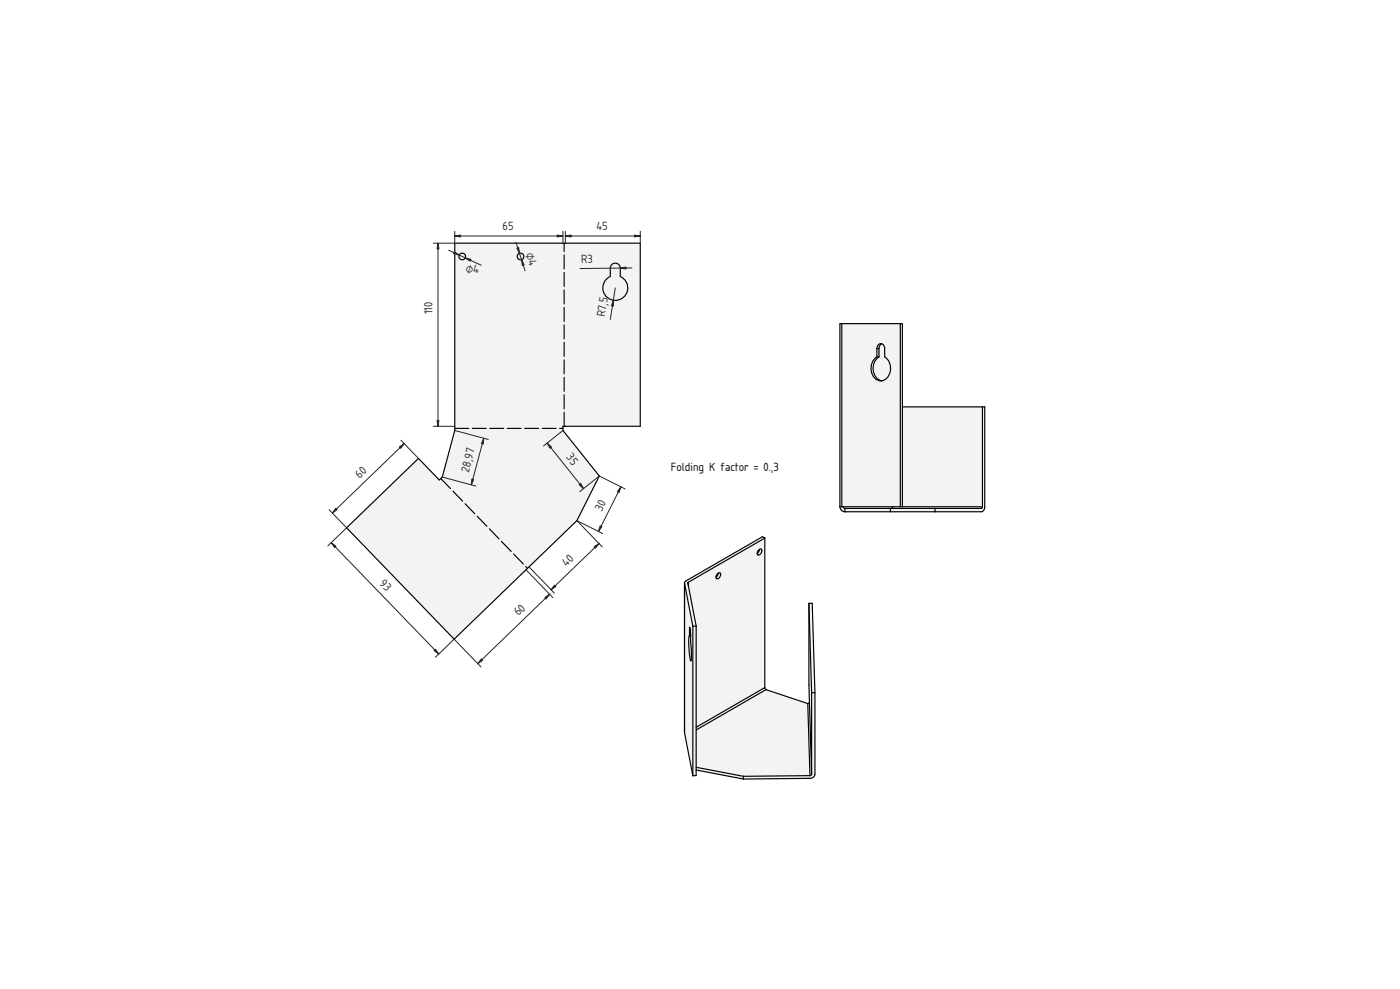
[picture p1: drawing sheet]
<svg xmlns="http://www.w3.org/2000/svg" width="841mm" height="594mm" viewBox="0 0 841 594" stroke-linecap="round" stroke-linejoin="round" font-family="sans-serif">
<defs><g id="words">
<g font-size="6.7" fill="#212529">
<text x="302" y="138">65</text>
<text x="358" y="138">45</text>
<text x="316" y="152" transform="rotate(72 316 152)">⌀4</text>
<text x="349" y="158" transform="rotate(-1 349 158)">R3</text>
<text x="280" y="164">⌀4</text>
<text x="260" y="189" transform="rotate(-90 260 189)">110</text>
<text x="363" y="191" transform="rotate(-81 363 191)">R7,5</text>
<text x="340" y="275" transform="rotate(51 340 275)">35</text>
<text x="216" y="287" transform="rotate(-44 216 287)">60</text>
<text x="282" y="284" transform="rotate(-75 282 284)">28,97</text>
<text x="362" y="308" transform="rotate(-63 362 308)">30</text>
<text x="340" y="341" transform="rotate(-44 340 341)">40</text>
<text x="228" y="351" transform="rotate(46 228 351)">93</text>
<text x="311" y="370" transform="rotate(-44 311 370)">60</text>
</g>
<text font-size="6.7" x="403" y="283">Folding K factor = 0.,3</text>
</g></defs>
<g fill="#f1f3f5">
<path d="M273 146h112v110h-47v3l22 27-13 27-74 71-65-67 43-42 13 13 2-1 7-28z" fill-rule="evenodd"/>
<path d="M273 146h66v110h-1v1h-65z" fill-rule="evenodd"/>
<path d="M208 317l43-42 13 13 1-1 52 54-44 43z" fill-rule="evenodd"/>
<path d="M273 257h65v2l22 27-13 27-30 28-52-54h1z" fill-rule="evenodd"/>
<path d="M339 146h46v110h-46z" fill-rule="evenodd"/>
<path d="M368 159a3 3 0 0 1 3-1 3 3 0 0 1 2 3v5a7 7 0 0 1 3 12 7 7 0 0 1-12 0 7 7 0 0 1 3-12v-6z" fill-rule="evenodd"/>
<circle cx="278" cy="154" r="2"/>
<circle cx="313" cy="154" r="2"/>
</g>
<g fill="none" stroke="#000" stroke-width=".7">
<path d="M273 146h112v110h-47v3l22 27-13 27-74 71-65-67 43-42 13 13 2-1 7-28zM368 159a3 3 0 0 1 3-1 3 3 0 0 1 2 3v5a7 7 0 0 1 3 12 7 7 0 0 1-12 0 7 7 0 0 1 3-12v-6z"/>
<circle cx="278" cy="154" r="2"/>
<circle cx="313" cy="154" r="2"/>
</g>
<path d="M273 257h65M339 256v-110M265 287l52 54" fill="none" stroke="#000" stroke-width=".7" stroke-dasharray="8.4 2.1"/>
<g fill="none" stroke="#212529" stroke-width=".6">
<path d="M273 139v7h-13M338 139v7M340 139v7M385 139v7M263 146v110M270 150l19 9M273 142h65M310 145l5 18M340 142h45M370 173l-3 19M380 161h-32M260 256h13"/>
<path d="M273 259l20 5M338 259l-11 9M241 264l10 11M243 266l-43 42M291 263l-8 28M329 266l22 28M266 287l20 5M373 292l-13 27M375 294l-15-8-12 9M198 306l10 11-11 11M199 326l65 67M360 326l-29 28"/>
<path d="M362 321l-15-8 15 15M316 342l16 17M318 341l15 15M330 357l-43 42M262 395l11-11 16 17"/>
</g>
<g fill="#212529" stroke="#212529" stroke-width=".6">
<path d="M263 146l1 4h-1z"/>
<path d="M263 253h1l-1 3z"/>
<path d="M313 156l2 3h-1z"/>
<path d="M310 149h2v3z"/>
<path d="M280 155l3 1-1 1z"/>
<path d="M273 151l3 2-4-1z"/>
<path d="M373 161l3-1v2z"/>
<path d="M368 180v4h-1z"/>
<path d="M240 268l3-2-2 3z"/>
<path d="M202 305l1 1-3 2z"/>
<path d="M199 326l3 2-1 1z"/>
<path d="M261 391l1-1 2 3z"/>
<path d="M327 359l3-2-2 3z"/>
<path d="M289 396l1 1-3 2z"/>
<path d="M381 141l4 1h-4z"/>
<path d="M340 142l3-1v1z"/>
<path d="M335 141l3 1h-3z"/>
<path d="M273 142l4-1v1z"/>
<path d="M291 263l-1 4-1-1z"/>
<path d="M283 288h2l-2 3z"/>
<path d="M357 328l3-2-2 3z"/>
<path d="M333 351l1 1-3 2z"/>
<path d="M373 292l-1 4-1-1z"/>
<path d="M361 316h1l-2 3z"/>
<path d="M329 266l2 3h-1z"/>
<path d="M348 291l1-1 2 4z"/>
</g>
<path d="M548 251h.1" fill="none" stroke="#000" stroke-width=".6"/>
<g fill="#f1f3f5">
<path d="M505 194h37v50h50v60l-2 3h-82l-3-1v-2z" fill-rule="evenodd"/>
<path d="M506 194h35v110h-35z" fill-rule="evenodd"/>
<path d="M542 244h48v60h-48z" fill-rule="evenodd"/>
<path d="M528 207a2.3 2.3 0 0 1 2 0 2.3 2.3 0 0 1 1 2v5a8 8 0 0 1 4 8 8 8 0 0 1-6 7 8 8 0 0 1-6-7 8 8 0 0 1 4-8v-5z" fill-rule="evenodd"/>
<path d="M590 244h2v60l-1 2-2 1h-27v-2h27h1z" fill-rule="evenodd"/>
<path d="M529 207a1.8 1.8 0 0 1 2 0 1.8 1.8 0 0 1 0 2v5a8 8 0 0 1-1 15 8 8 0 0 1-2-15v-5z" fill-rule="evenodd"/>
<path d="M541 194h1v110h-1z" fill-rule="evenodd"/>
<path d="M505 194h1v110h-1z" fill-rule="evenodd"/>
<path d="M508 305h27v2h-27z" fill-rule="evenodd"/>
<path d="M536 304h54l-1 1h-53z" fill-rule="evenodd"/>
<path d="M535 305h27v2h-27z" fill-rule="evenodd"/>
<path d="M507 304h29v1h-28z" fill-rule="evenodd"/>
<path d="M525 215l2-1h1a8 8 0 0 0 2 15 8 8 0 0 1-7-5 8 8 0 0 1 2-9z" fill-rule="evenodd"/>
<path d="M505 304h2l1 1v2h-2z" fill-rule="evenodd"/>
<path d="M527 209h1v5h-1z" fill-rule="evenodd"/>
<path d="M528 207h2l-1 1-1 1h-1z" fill-rule="evenodd"/>
</g>
<g fill="none" stroke="#000" stroke-width=".7">
<path d="M506 194v110M541 194v110M527 209a2.4 2.4 0 0 1 2-3 2.4 2.4 0 0 1 2 3v5a8 8 0 0 1 4 8 8 8 0 0 1-6 7 8 8 0 0 1-6-7 8 8 0 0 1 4-8M527 209v5M527 214h1M527 209h1M528 214a8 8 0 0 0 2 15M528 209v5M530 207l-1 1-1 1M542 244h50v60l-1 2-2 1h-81M590 244v60M505 304v2l3 1"/>
<path d="M505 304h85M505 304v-110h37v110M507 304l1 1M508 305v2M535 305v2M536 304v1M562 305v2M590 304l-1 1h-81"/>
</g>
<g fill="#f1f3f5">
<path d="M412 349l46-27 1 1 1 90v1l25 9 1-1v-60h2l2 54v49l-2 2-1 1h-40l-29-5v3h-2l-5-26v-90z" fill-rule="evenodd"/>
<path d="M413 350l46-27v90l-41 24v-61z" fill-rule="evenodd"/>
<path d="M418 438l42-24 25 9 2 43h-40l-29-5z" fill-rule="evenodd"/>
<path d="M411 350l5 26v90l-5-26z" fill-rule="evenodd"/>
<path d="M416 376h2v90h-2z" fill-rule="evenodd"/>
<path d="M488 416h2v49l-1 2-2 1h-40v-2h40v-1z" fill-rule="evenodd"/>
<path d="M412 349l46-27 1 1-46 27 5 26h-2l-5-26z" fill-rule="evenodd"/>
<path d="M486 362h2l2 54h-2z" fill-rule="evenodd"/>
<path d="M486 362l2 54v49l-2-54z" fill-rule="evenodd"/>
<path d="M418 437l41-24 1 1-42 24z" fill-rule="evenodd"/>
<path d="M418 461l29 5v2l-29-5z" fill-rule="evenodd"/>
<path d="M485 423l1-1 2 43-1 1z" fill-rule="evenodd"/>
<path d="M414 377l1 15v5l-1-10z" fill-rule="evenodd"/>
<path d="M414 382h1v15l-1-7z" fill-rule="evenodd"/>
<path d="M431 345a1.2 1.2 0 0 1 2 0 1.2 1.2 0 0 1 0 1 1.4 1.4 0 0 1-2 2 1.5 1.5 0 0 1 0-3z" fill-rule="evenodd"/>
<path d="M456 330a1.2 1.2 0 0 1 2 0 1.2 1.2 0 0 1-1 2 1.4 1.4 0 0 1-2 1 1.4 1.4 0 0 1 0-2z" fill-rule="evenodd"/>
<path d="M432 344a1.5 1.5 0 0 1 1 1 1.5 1.5 0 0 1-1 2 .9 .9 0 0 1-1 1 1 1 0 0 1 0-2z" fill-rule="evenodd"/>
<path d="M456 330h1a1.5 1.5 0 0 1 1 1 1.5 1.5 0 0 1-1 2 1 1 0 0 1-2 0 .9 .9 0 0 1 1-1z" fill-rule="evenodd"/>
<path d="M414 378h1v4h-1z" fill-rule="evenodd"/>
<path d="M411 350v90z" fill-rule="evenodd"/>
<path d="M456 330l-1 2z" fill-rule="evenodd"/>
<path d="M431 345l1-1-2 3z" fill-rule="evenodd"/>
<path d="M414 377l1 1h-1z" fill-rule="evenodd"/>
<path d="M413 350v2z" fill-rule="evenodd"/>
</g>
<g fill="none" stroke="#000" stroke-width=".7">
<path d="M456 330a1.3 1.3 0 0 1 2 0 1.3 1.3 0 0 1-1 2 1.3 1.3 0 0 1-2 1 1.3 1.3 0 0 1 0-2zM456 330l-1 2M459 323l-1-1-46 27-1 1M459 323v90M459 323l-46 27M411 350l5 26M411 350v90M413 350h.1M413 350l5 26M413 350v2M431 345a1.3 1.3 0 0 1 2 0 1.3 1.3 0 0 1-1 2 1.3 1.3 0 0 1-2 0 1.3 1.3 0 0 1 1-2zM432 344l-2 3"/>
<path d="M414 378v-1l1 15v5l-1-9v-6M414 378v4M415 378h-1M416 376v90M418 376v90h-2M418 376h-2M486 362v49l2 54M486 362l2 54M486 362h2l2 54M415 382h-1M459 413l1 1M459 413l-41 24"/>
<path d="M460 414l-42 24M460 414l25 9M488 416v49M490 416v49l-1 2-2 1h-40M490 416h-2M411 440h.1M485 423l2 43M486 422l-1 1M411 440l5 26M418 461l29 5M418 463l29 5M447 466v2"/>
<path d="M487 466h-40M488 465l-1 1"/>
</g>
<use href="#words"/>
</svg>
